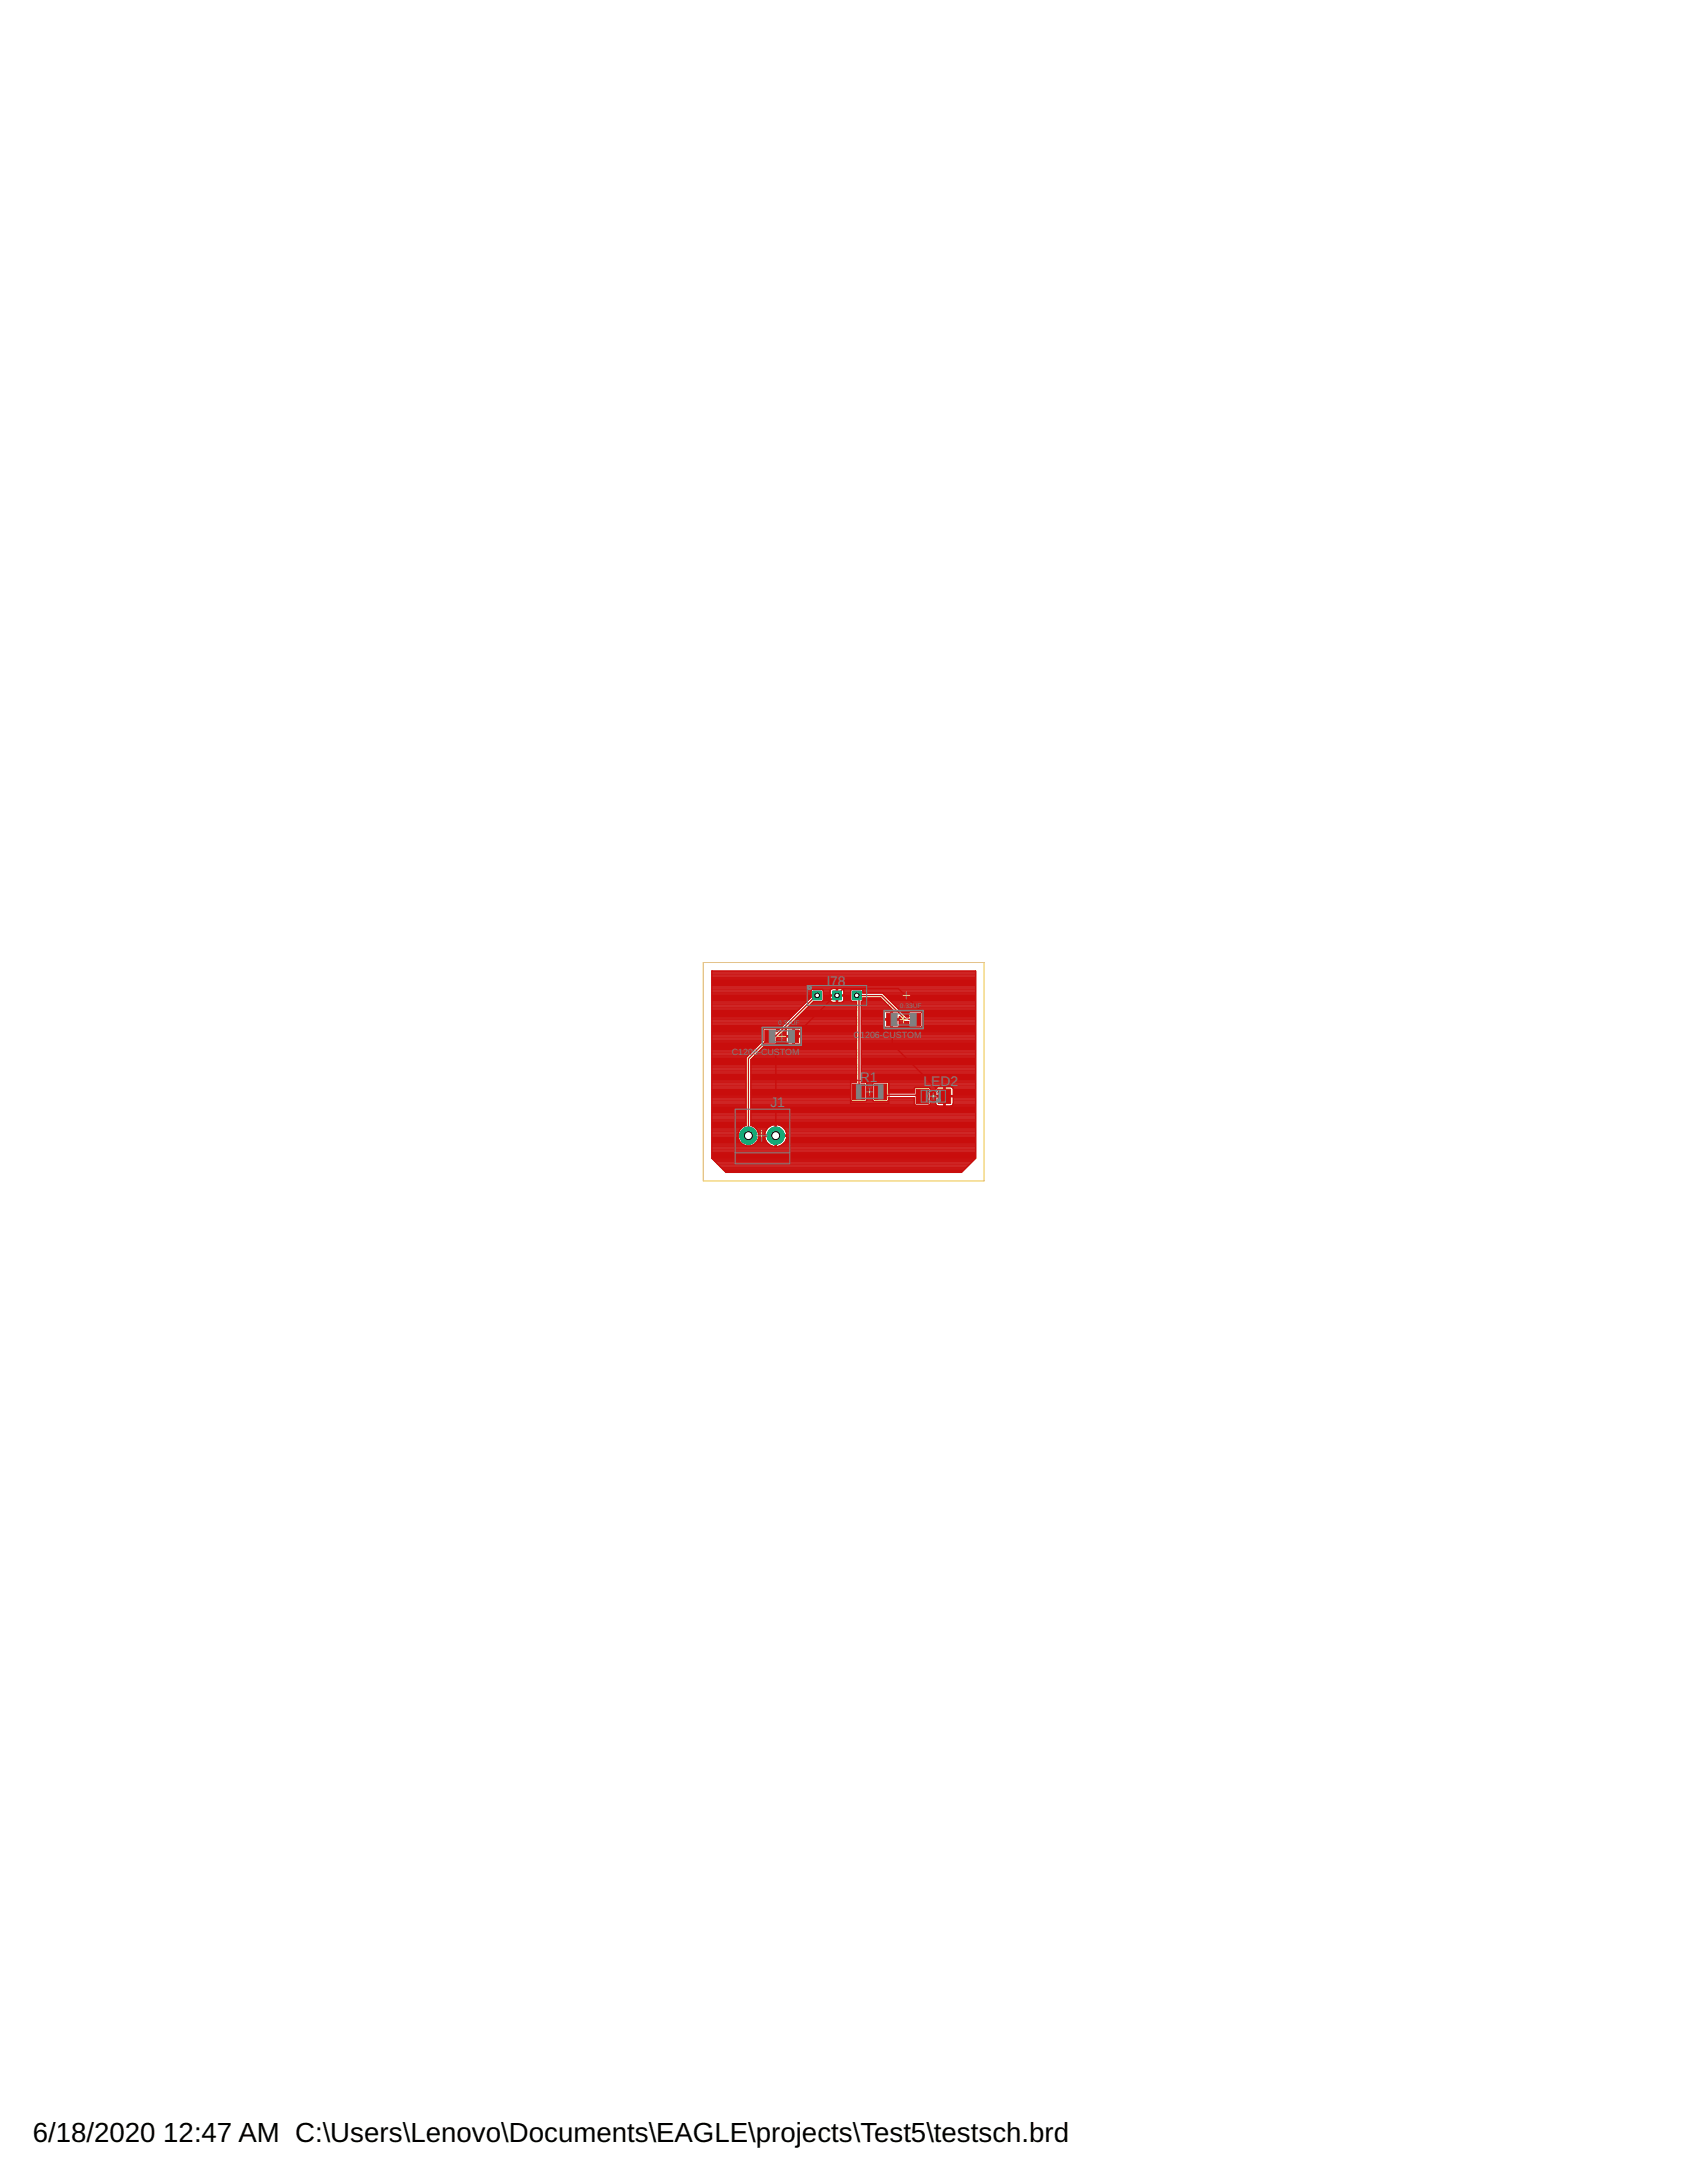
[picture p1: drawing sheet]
<svg xmlns="http://www.w3.org/2000/svg" width="216mm" height="279mm" viewBox="0 0 216 279" stroke-linecap="round" stroke-linejoin="round" font-family="sans-serif">
<defs><g id="words">
<g font-size="3.5">
<text x="4.2" y="274.2">6/18/2020</text>
<text x="20.9" y="274.2">12:47 AM C:\Users\Lenovo\Documents\EAGLE\projects\Test5\testsch.brd</text>
</g>
<g font-size="1.8" fill="#808080">
<text x="105.8" y="126.1">l78</text>
<text x="98.6" y="141.6">J</text>
<text x="99.5" y="141.6">1</text>
<text x="110" y="138.5">R1</text>
<text x="118.2" y="139">LED2</text>
</g>
<g font-size="1.1" fill="#808080">
<text x="93.7" y="135">C1206-CUSTOM</text>
<text x="109.2" y="132.8">C</text>
<text x="110.1" y="132.8">1206-CUSTOM</text>
</g>
<g font-size=".8" fill="#808080">
<text x="99.6" y="131.2">0.33UF</text>
<text x="115.2" y="129.1">0.33UF</text>
</g>
</g></defs>
<circle cx="99.3" cy="145.4" r="1.1" fill="#0dab76" stroke="#0dab76" stroke-width=".13"/>
<circle cx="99.3" cy="145.4" r=".51" fill="#fff" stroke="#000" stroke-width=".13"/>
<circle cx="95.8" cy="145.4" r="1.1" fill="#0dab76" stroke="#0dab76" stroke-width=".13"/>
<circle cx="95.8" cy="145.4" r=".51" fill="#fff" stroke="#000" stroke-width=".13"/>
<path d="M104 126.9h1.1v1.1h-1.1z" fill="#0dab76" stroke="#0dab76" stroke-width=".13"/>
<circle cx="104.6" cy="127.4" r=".3" fill="#fff" stroke="#000" stroke-width=".13"/>
<path d="M106.6 126.9h1.1v1.1h-1.1z" fill="#0dab76" stroke="#0dab76" stroke-width=".13"/>
<circle cx="107.1" cy="127.4" r=".3" fill="#fff" stroke="#000" stroke-width=".13"/>
<path d="M109.1 126.9h1.1v1.1h-1.1z" fill="#0dab76" stroke="#0dab76" stroke-width=".13"/>
<circle cx="109.6" cy="127.4" r=".3" fill="#fff" stroke="#000" stroke-width=".13"/>
<g fill="#c90d0c" stroke="#c90d0c" stroke-width=".13">
<path d="M117.2 139.4h1.6v1.8h-1.6z"/>
<path d="M120.1 139.4h1.6v1.8h-1.6z"/>
<path d="M109.1 138.7h1.6v2h-1.6z"/>
<path d="M111.9 138.7h1.6v2h-1.6z"/>
<path d="M97.9 131.8h1.3v1.7h-1.3z"/>
<path d="M100.9 131.8h1.3v1.7h-1.3z"/>
<path d="M113.5 129.7h1.3v1.6h-1.3z"/>
<path d="M116.5 129.7h1.3v1.6h-1.3z"/>
</g>
<g fill="none" stroke="#c90d0c" stroke-width=".17">
<path d="M91.1 131.5h8.8M91.1 124.3h33.8v24l-1.9 1.8h-30.1l-1.8-1.8zM91.1 138.5h4.4M91.1 129.3h11M91.1 130.6h9.8M91.1 131.6h6.6M91.1 133.7h6M91.1 140h4.4M91.1 139.8h4.4M91.1 139.7h4.4M91.1 139.6h4.4M91.1 139.5h4.4"/>
<path d="M91.1 139.4h4.4M91.1 139.2h4.4M91.1 139.1h4.4M91.1 139h4.4M91.1 138.9h4.4M91.1 138.7h4.4M91.1 138.6h4.4M91.1 138.4h4.4M91.1 138.3h4.4M91.1 138.2h4.4M91.1 138h4.4M91.1 137.9h4.4"/>
<path d="M91.1 137.8h4.4M91.1 137.7h4.4M91.1 137.5h4.4M91.1 137.4h4.4M91.1 137.3h4.4M91.1 137.2h4.4M91.1 137.1h4.4M91.1 136.9h4.4M91.1 136.8h4.4M91.1 136.7h4.4M91.1 136.6h4.4M91.1 136.5h4.4"/>
<path d="M91.1 136.3h4.4M91.1 136.2h4.4M91.1 136.1h4.4M91.1 136h4.4M91.1 135.9h4.4M91.1 135.7h4.4M91.1 135.6h4.4M91.1 135.5h4.4M91.1 135.4h4.4M91.1 135.3h4.5M91.1 135.1h4.6M91.1 135h4.7"/>
<path d="M91.1 134.9h4.8M91.1 134.8h5M91.1 134.7h5.1M91.1 134.5h5.2M91.1 134.4h5.3M91.1 134.3h5.4M91.1 134.2h5.6M91.1 134h5.7M91.1 133.9h5.8M91.1 133.8h5.9M91.1 133.6h6.2M91.1 133.5h6.3"/>
<path d="M91.1 133.3h6.4M91.1 133.2h6.5M91.1 133.1h6.5M91.1 133h6.5M91.1 132.8h6.5M91.1 132.7h6.5M91.1 132.6h6.5M91.1 132.5h6.5M91.1 132.4h6.5M91.1 132.2h6.5M91.1 132.1h6.5M91.1 132h6.5"/>
<path d="M91.1 131.9h6.5M91.1 131.8h6.5M91.1 131.4h8.9M91.1 131.3h9.1M91.1 131.2h9.2M91.1 131h9.3M91.1 130.9h9.4M91.1 130.8h9.5M91.1 130.7h9.7M91.1 130.5h9.9M91.1 130.3h10M91.1 130.2h10.1"/>
<path d="M91.1 130.1h10.3M91.1 130h10.4M91.1 129.8h10.5M91.1 129.7h10.6M91.1 129.6h10.8M91.1 129.5h10.9M91.1 129.2h11.1M91.1 129.1h11.2M91.1 129h11.3M91.1 128.9h11.5M91.1 128.8h11.6M91.1 128.6h11.7"/>
<path d="M91.1 128.5h11.8M91.1 128.4h11.9M91.1 128.3h12.1M91.1 128.1h12.2M91.1 128h12.3M91.1 127.9h12.4M91.1 127.8h12.6M91.1 127.7h12.7M91.1 127.6h12.7M91.1 127.4h12.7M91.1 127.3h12.7M91.1 127.2h12.7"/>
<path d="M91.1 127.1h12.7M91.1 127h12.7M91.1 126.8h12.7M91.1 126.7h12.7M91.1 126.6h15.3M91.1 126.5h33.8M91.1 126.3h33.8M91.1 126.2h33.8M91.1 126.1h33.8M91.1 126h33.8M91.1 125.9h33.8M91.1 125.8h33.8"/>
<path d="M91.1 125.6h33.8M91.1 125.5h33.8M91.1 125.4h33.8M91.1 125.3h33.8M91.1 125.1h33.8M91.1 125h33.8M91.1 124.9h33.8M91.1 124.8h33.8M91.1 124.7h33.8M91.1 124.5h33.8M91.1 124.4h33.8M95.5 135.4v8.6"/>
<path d="M96.1 135.6v8.5a1.3 1.3 0 0 1 1 1.5M96.1 140h12.8M96.1 139.8h12.8M96.1 139.7h12.8M96.1 139.6h12.8M96.1 139.5h12.8M96.1 139.4h12.8M96.1 139.2h12.8M96.1 139.1h12.8M96.1 139h12.8M96.1 138.9h12.8M96.1 138.7h12.8"/>
<path d="M96.1 138.6h12.8M96.1 138.4h13.5M96.1 138.3h13.5M96.1 138.2h13.5M96.1 138h13.5M96.1 137.9h13.5M96.1 137.8h13.5M96.1 137.7h13.5M96.1 137.5h13.5M96.1 137.4h13.5M96.1 137.3h13.5M96.1 137.2h13.5"/>
<path d="M96.1 137.1h13.5M96.1 136.9h13.5M96.1 136.8h13.5M96.1 136.7h13.5M96.1 136.6h13.5M96.1 136.5h13.5M96.1 136.3h13.5M96.1 136.2h13.5M96.1 136.1h13.5M96.1 136h13.5M96.1 135.9h13.5M96.1 135.7h13.5"/>
<path d="M96.1 135.6h13.5M96.2 135.5h13.4M96.3 135.4h13.3M96.4 135.3h13.2M96.6 135.1h13M96.7 135h12.9M96.8 134.9h12.8M96.9 134.8h12.7M97 134.7h12.6M97.2 134.5h12.4M97.3 134.4h12.3M97.4 134.3h12.2"/>
<path d="M97.5 134.2h12.1M97.6 131.7v1.5l-2.1 2.2M97.6 134h12M97.8 133.9h11.8M97.9 133.8h11.7M98 133.7h2.7M98 133.7l-1.9 1.9M99.3 131.6l.1 .1M99.4 133.6h1.2M99.4 132.9v.6l-.1 .2M99.4 132.9h.1M99.4 133.5h1.2"/>
<path d="M99.4 133.3h1.2M99.4 133.2h1.2M99.4 133.1h1.2M99.4 133h1.2M99.4 132h.1M99.4 131.9h.1M99.4 131.8h.3M99.5 132.8h1.1M99.6 132.7h1M99.7 132.6h1.8M99.8 131.6h-2l-.2 .1M99.8 132.5h.8"/>
<path d="M99.9 132.4h.7M100.1 132.2h.5M100.2 132.1h.4M100.3 132h.3M100.4 131.9h.2M100.5 131.8h.1M100.6 133.6v-.9h2l-.1 .9M100.8 131.5h.1M100.8 131.5h.7v2.3h-.6l-.3-.2M100.9 131.4h8.7M101 131.3h8.6M101.1 131.2h8.5"/>
<path d="M101.3 131h8.3M101.4 130.9h8.2M101.5 131.5h.1M101.5 131.6h.1M101.5 133.7h.1M101.5 133.6h.1M101.5 133.5h.1M101.5 133.3h.1M101.5 133.2h.1M101.5 133.1h.1M101.5 133h.1M101.5 132.8h.1"/>
<path d="M101.5 132.7h.1M101.5 132.5h.1M101.5 132.4h.1M101.5 132.2h.1M101.5 132.1h.1M101.5 132h.1M101.5 131.9h.1M101.5 131.8h.1M101.5 130.8h8.1M101.6 130.7h8M101.6 132.6h8M101.7 130.6h7.9"/>
<path d="M101.9 130.5h7.7M102 130.3h7.6M102.1 130.2h7.5M102.2 130.1h7.4M102.3 131.5h7.3M102.3 130h7.3M102.4 133.7h7.2M102.5 129.8h7.1M102.5 131.6h7.1M102.5 131.6l-.2-.1h-.7v2.3h.7l.2-.2M102.5 131.6l.1 1h-2v-.9l-1.2 1.2M102.5 133.6h7.1"/>
<path d="M102.5 131.8h7.1M102.6 133.5h7M102.6 133.3h7M102.6 133.2h7M102.6 133.1h7M102.6 133h7M102.6 132.8h7M102.6 132.7h7M102.6 132.5h7M102.6 132.4h7M102.6 132.2h7M102.6 132.1h7"/>
<path d="M102.6 132h7M102.6 131.9h7M102.6 129.7h7M102.7 129.6h6.9M102.8 129.5h6.8M103 129.3h6.6M103.1 129.2h6.5M103.2 129.1h6.4M103.3 129h6.3M103.4 128.9h6.2M103.5 128.8h6.1M103.7 128.6h5.9"/>
<path d="M103.8 128.5h5.8M103.9 128.4h5.7M104 128.3h2.4M104.6 127.4h-.1l-5.2 5.2-.8 .1-2.7 2.8v9.9M105.3 128.1h1M105.3 126.7h1M105.4 128.1l-.2 .1h-1.1l-3.4 3.4 .1-.1M105.4 128.1v-1.3l-.2-.2h-1.3l-.1 .2v.8l-4.4 4.4v-.3M105.4 128h.8M105.4 127.9h.8M105.4 127.8h.8M105.4 127.7h.8"/>
<path d="M105.4 127.6h.8M105.4 127.4h1.6M105.4 127.3h.8M105.4 127.2h.8M105.4 127.1h.8M105.4 127h.8M105.4 126.8h.8M106.4 126.6l-.2 .2v.5h1.8v-.5l-.1-.2M106.4 126.6l.6-.1v1.8h-.5l-.2-.1-.1-.7h1.8v.5l-.2 .3M107 128.3h.2M107 128.1h.2M107 128h.2"/>
<path d="M107 127.9h.2M107 127.8h.2M107 127.7h.2M107 127.6h.2M107 127.3h.2M107 127.2h.2M107 127.1h.2M107 127h.2M107 126.8h.2M107 126.7h.2M107 126.6h.2M107.2 127.4h1.7"/>
<path d="M107.8 128.3h1.8M107.9 126.6l-.7-.1v1.8h.6M107.9 126.6h17M107.9 128.1h1.1M108 126.7h.9M108 128h.9M108 127.9h.9M108 127.8h.9M108 127.7h.9M108 127.6h.9M108 127.3h.9M108 127.2h.9"/>
<path d="M108 127.1h.9M108 127h.9M108 126.8h.9M108.9 128.1l.1 .1h.6v10.3h-13.5M108.9 128.1v-1.3l.1-.2h1.3l.1 .2v.3h2.5l3.1 3.1h.3v-.6l.1-.1h1.5M109 138.5l-.1 .1v2.2l.1 .2h1.8l.1-.2v-2.2M110.2 131.5h3M110.2 130.6h5.3M110.2 131.6h14.7M110.2 133.7h14.7M110.2 138.4h14.7M110.2 138.3h14.7"/>
<path d="M110.2 138.2h14.7M110.2 138h14.7M110.2 137.9h14.7M110.2 137.8h14.7M110.2 137.7h14.7M110.2 137.5h14.7M110.2 137.4h14.7M110.2 137.3h14.7M110.2 137.2h14.7M110.2 137.1h14.7M110.2 136.9h14.7M110.2 136.8h14.7"/>
<path d="M110.2 136.7h14.7M110.2 136.6h14.7M110.2 136.5h14.7M110.2 136.3h14.7M110.2 136.2h14.7M110.2 136.1h14.7M110.2 136h14.7M110.2 135.9h14.7M110.2 135.7h14.7M110.2 135.6h14.7M110.2 135.5h14.7M110.2 135.4h14.7"/>
<path d="M110.2 135.3h14.7M110.2 135.1h14.7M110.2 135h14.7M110.2 134.9h14.7M110.2 134.8h14.7M110.2 134.7h14.7M110.2 134.5h14.7M110.2 134.4h14.7M110.2 134.3h14.7M110.2 134.2h14.7M110.2 134h14.7M110.2 133.9h14.7"/>
<path d="M110.2 133.8h14.7M110.2 133.6h14.7M110.2 133.5h14.7M110.2 133.3h14.7M110.2 133.2h14.7M110.2 133.1h14.7M110.2 133h14.7M110.2 132.8h14.7M110.2 132.7h14.7M110.2 132.6h14.7M110.2 132.5h14.7M110.2 132.4h14.7"/>
<path d="M110.2 132.2h14.7M110.2 132.1h14.7M110.2 132h14.7M110.2 131.9h14.7M110.2 131.8h14.7M110.2 131.4h3M110.2 131.3h2.9M110.2 131.2h2.9M110.2 131h2.9M110.2 130.9h2.9M110.2 130.8h2.9M110.2 130.7h2.9"/>
<path d="M110.2 130.5h3.8M110.2 130.3h2.9M110.2 130.2h2.9M110.2 130.1h2.9M110.2 130h2.9M110.2 129.8h2.9M110.2 129.7h2.9M110.2 129.6h3M110.2 129.5h3M110.2 129.2h4M110.2 129.1h3.9M110.2 129h3.8"/>
<path d="M110.2 128.9h3.7M110.2 128.8h3.5M110.2 128.6h3.4M110.2 128.5h3.3M110.2 128.4h3.2M110.2 128.3h3.1M110.3 128.1h2.8M110.4 126.7h14.5M110.4 128.1l-.2 .1v10.3h14.7M110.4 128.1v-.4h2.3l1.6 1.6h-4.1M110.4 128h2.6M110.4 127.9h2.5"/>
<path d="M110.4 127.8h2.4M110.4 127.1h14.5M110.4 127h14.5M110.4 126.8h14.5M110.8 138.5l.1 .1M110.9 138.6h.8M110.9 140h.8M110.9 139.8h.8M110.9 139.7h.8M110.9 139.6h.8M110.9 139.5h.8M110.9 139.4h.8"/>
<path d="M110.9 139.2h.8M110.9 139.1h.8M110.9 139h.8M110.9 138.9h.8M110.9 138.7h.8M111.8 138.5l-.1 .1v2.2l.1 .2h1.8l.1-.2v-.3h3.3v.8l.1 .1h1.8l.2-.1v-2l-.2-.1h-1.8l-.1 .1v.6h-3.3v-1.3l-.1-.1M112.7 139.7h.1l.5 .5h4.7v.1M113 127.2h11.9M113.1 130.6l.1 .8M113.2 131.4l.2 .2M113.2 127.3h11.7M113.3 127.4h11.6"/>
<path d="M113.4 127.6h11.5M113.4 129.3l-.2 .3-.1 .8h2v-.3l.6 .7h.6v.6l.1 .1h1.5l.1-.1v-1.8M113.5 127.7h11.4M113.6 127.8h11.3M113.7 138.6h11.2M113.7 139.8h3.3M113.7 139.7h3.3M113.7 139.6h3.3M113.7 139.5h3.3M113.7 139.4h3.3M113.7 139.2h3.4M113.7 139.1h6.2"/>
<path d="M113.7 139h11.2M113.7 138.9h11.2M113.7 138.7h11.2M113.7 127.9h11.2M113.9 128h11M114 128.1h10.9M114 131.5h10.9M114 129.3v2.3M114 131.4h.2M114 131.3h.2M114 131.2h.2M114 131h.2"/>
<path d="M114 130.9h.2M114 130.8h.2M114 130.7h.2M114 130.3h.2M114 130.2h.2M114 130.1h.2M114 130h.2M114 129.8h.2M114 129.7h.2M114 129.6h.2M114 129.5h.2M114.1 128.3h10.8"/>
<path d="M114.1 130.5l.1 .1M114.2 129.3v4.3l6.7 6.7M114.2 130.5h1.2M114.2 128.4h10.7M114.4 128.5h10.5M114.5 128.6h10.4M114.6 128.8h10.3M114.7 128.9h10.2M114.8 129h10.1M115 129.1h9.9M115.1 131.4l-.3 .2M115.1 131.4h1.2"/>
<path d="M115.1 129.2h9.8M115.1 130.6v.8M115.1 131.3h1.2M115.1 131.2h1.2M115.1 131h1.2M115.1 130.9h1.2M115.1 130.8h1.2M115.1 130.7h.6M115.1 130.3h.2M115.1 130.2h.1M115.2 129.3h9.7M115.3 129.5h1.1"/>
<path d="M115.4 129.6h.9M115.6 129.7h.7M115.7 129.8h.6M115.8 130h.5M115.9 130.1h.4M117.2 130.5h-1.3l-3.1-3.1h-3.2h.3v12.3M117.9 129.5h7M118 131.5l.2-.1v-1.7l-3.2-3.2h-7.1l-.8 .9-.1-.1-5.3 5.3-.1 .1-2.3 2.3v10.4M118 131.4h6.9M118 130.6h6.9M118 131.3h6.9M118 131.2h6.9"/>
<path d="M118 131h6.9M118 130.9h6.9M118 130.8h6.9M118 130.7h6.9M118 130.5h6.9M118 130.3h6.9M118 130.2h6.9M118 130.1h6.9M118 130h6.9M118 129.8h6.9M118 129.7h6.9M118 129.6h6.9"/>
<path d="M119 139.2h.8M119.1 140h.6M119.1 139.8h.6M119.1 139.7h.6M119.1 139.6h.6M119.1 139.5h.6M119.1 139.4h.6M119.7 139.4v.8h2.3v-.8M119.7 139.4l.3-.3h.8v2.4h-.8M120.8 140h.1M120.8 139.8h.1M120.8 139.7h.1"/>
<path d="M120.8 139.6h.1M120.8 139.5h.1M120.8 139.4h.1M120.8 139.2h.1M120.8 139.1h.1M121.8 139.1h-.9v2.4h.9M121.8 139.1l.2 .3M121.8 139.1h3.1M121.9 139.2h3M122 139.4h2.9M122 140h2.9M122 139.8h2.9"/>
<path d="M122 139.7h2.9M122 139.6h2.9M122 139.5h2.9M91.1 145.2h3.4M91.1 143.9h4.4M91.1 148.3h33.7M91.1 148.1h33.8M91.1 148h33.8M91.1 147.9h33.8M91.1 147.8h33.8M91.1 147.7h33.8M91.1 147.5h33.8"/>
<path d="M91.1 147.4h33.8M91.1 147.3h33.8M91.1 147.2h33.8M91.1 147.1h33.8M91.1 146.9h33.8M91.1 146.8h33.8M91.1 146.7h7.7M91.1 146.6h4.2M91.1 146.5h3.9M91.1 146.3h3.8M91.1 146.2h3.7M91.1 146.1h3.6"/>
<path d="M91.1 146h3.5M91.1 145.9h3.5M91.1 145.7h3.4M91.1 145.6h3.4M91.1 145.5h3.4M91.1 145.4h3.4M91.1 145.1h3.4M91.1 145h3.4M91.1 144.9h3.5M91.1 144.8h3.5M91.1 144.7h3.5M91.1 144.5h3.6"/>
<path d="M91.1 144.4h3.8M91.1 144.3h3.9M91.1 144.2h4.1M91.1 144h4.4M91.1 143.8h4.4M91.1 143.7h4.4M91.1 143.6h4.4M91.1 143.4h4.4M91.1 143.3h4.4M91.1 143.2h4.4M91.1 143.1h4.4M91.1 143h4.4"/>
<path d="M91.1 142.8h4.4M91.1 142.7h4.4M91.1 142.6h4.4M91.1 142.5h4.4M91.1 142.4h4.4M91.1 142.2h4.4M91.1 142.1h4.4M91.1 142h4.4M91.1 141.9h4.4M91.1 141.8h4.4M91.1 141.6h4.4M91.1 141.5h4.4"/>
<path d="M91.1 141.4h4.4M91.1 141.3h4.4M91.1 141.2h4.4M91.1 141h4.4M91.1 140.9h4.4M91.1 140.8h4.4M91.1 140.7h4.4M91.1 140.5h4.4M91.1 140.4h4.4M91.1 140.3h4.4M91.1 140.2h4.4M91.1 140.1h4.4"/>
<path d="M91.2 148.4h33.5M91.4 148.5h33.2M91.5 148.6h33M91.6 148.7h32.8M91.7 148.9h32.5M91.8 149h32.3M91.9 149.1h32.1M92.1 149.2h31.8M92.2 149.4h31.6M92.3 149.5h31.3M92.4 149.6h31.1M92.5 149.7h30.9"/>
<path d="M92.7 149.8h30.6M92.8 149.9h30.4M94.5 145.6l.2 .5M94.7 146.1a1.35 1.35 0 0 0 2.2 0M95.5 144a1.33 1.33 0 0 0-1 1.6M96.1 143.9h28.8M96.1 144h2.6M96.1 143.8h28.8M96.1 143.7h28.8M96.1 143.6h28.8M96.1 143.4h28.8M96.1 143.3h28.8"/>
<path d="M96.1 143.2h28.8M96.1 143.1h28.8M96.1 143h28.8M96.1 142.8h28.8M96.1 142.7h28.8M96.1 142.6h28.8M96.1 142.5h28.8M96.1 142.4h28.8M96.1 142.2h28.8M96.1 142.1h28.8M96.1 142h28.8M96.1 141.9h28.8"/>
<path d="M96.1 141.8h28.8M96.1 141.6h28.8M96.1 141.5h23.9M96.1 141.4h21M96.1 141.3h20.9M96.1 141.2h20.9M96.1 141h20.9M96.1 140.9h12.9M96.1 140.8h12.8M96.1 140.7h12.8M96.1 140.5h12.8M96.1 140.4h12.8"/>
<path d="M96.1 140.3h12.8M96.1 140.2h12.8M96.1 140.1h12.8M96.3 146.6h2.3M96.4 144.2h2.1M96.5 146.5h1.9M96.6 144.3h1.7M96.7 146.3h1.6M96.7 144.4h1.5M96.8 146.2h1.3M96.8 144.5h1.3M96.9 146.1h1.2"/>
<path d="M96.9 144.7h1.1M96.9 146h1.1M97 144.8h1M97 145.9h.9M97 144.9h.9M97 145.7h.9M97.1 145h.8M97.1 145.2h27.8M97.1 145.6l-.2 .5M97.1 145.6h.8M97.1 145.5h.8M97.1 145.4h2.1"/>
<path d="M97.1 145.1h.8M97.9 145.2v.1M97.9 145.4v.1M97.9 145.4h2.8M97.9 145.5l.2 .6M97.9 145v.2M98.1 146.1l.4 .5M99.2 143.9a1.45 1.45 0 0 0-1.3 1.1M99.2 143.9v2.9l-.7-.2M99.2 146.7h.2M99.2 146.6h.2M99.2 146.5h.2"/>
<path d="M99.2 146.3h.2M99.2 146.2h.2M99.2 146.1h.2M99.2 146h.2M99.2 145.9h.2M99.2 145.7h.2M99.2 145.6h.2M99.2 145.5h.2M99.2 145.1h.2M99.2 145h.2M99.2 144.9h.2M99.2 144.8h.2"/>
<path d="M99.2 144.7h.2M99.2 144.5h.2M99.2 144.4h.2M99.2 144.3h.2M99.2 144.2h.2M99.2 144h.2M99.4 143.9v2.9l.6-.2 .5-.5M99.4 145.4h25.5M99.4 143.9a1.45 1.45 0 0 1 1.3 1.1M99.7 146.7h25.2M99.8 144h25.1M100 146.6h24.9"/>
<path d="M100.1 144.2h24.8M100.2 146.5h24.7M100.2 144.3h24.7M100.3 146.3h24.6M100.4 144.4h24.5M100.4 146.2h24.5M100.4 144.5h24.5M100.5 146.1h24.4M100.5 144.7h24.4M100.6 146h24.3M100.6 144.8h24.3M100.6 145.9h24.3"/>
<path d="M100.6 144.9h24.3M100.6 145.7h24.3M100.7 145v.2M100.7 145.6h24.2M100.7 145h24.2M100.7 145.5l-.2 .6M100.7 145.2v.1M100.7 145.4v.1M100.7 145.5h24.2M100.7 145.1h24.2M110.8 140.9h1M110.9 140.8h.8"/>
<path d="M110.9 140.7h.8M110.9 140.5h.8M110.9 140.4h.8M110.9 140.3h.8M110.9 140.2h.8M110.9 140.1h.8M113.6 140.9h3.4M113.7 140.8h3.3M113.7 140.7h3.3M113.7 140.5h3.3M119 141.4h.8M119.1 141.3h.6"/>
<path d="M119.1 141.2h.6M119.1 141h.6M119.1 140.9h.6M119.1 140.8h.6M119.1 140.7h.6M119.1 140.5h.6M119.1 140.4h.6M119.1 140.3h1.7M119.1 140.2h.6M119.1 140.1h.6M120 141.5l-.3-.3v-.8h2.3v.8l-.2 .3M120.8 141.5h.1"/>
<path d="M120.8 141.4h.1M120.8 141.3h.1M120.8 141.2h.1M120.8 141h.1M120.8 140.9h.1M120.8 140.8h.1M120.8 140.7h.1M120.8 140.5h.1M120.8 140.4h.1M120.8 140.2h.1M120.8 140.1h.1M120.9 140.3h4"/>
<path d="M121.8 141.5h3.1M121.9 141.4h3M122 141.3h2.9M122 141.2h2.9M122 141h2.9M122 140.9h2.9M122 140.8h2.9M122 140.7h2.9M122 140.5h2.9M122 140.4h2.9M122 140.2h2.9M122 140.1h2.9"/>
</g>
<circle cx="99.3" cy="145.4" r="1.1" fill="#0dab76" stroke="#0dab76" stroke-width=".13"/>
<circle cx="99.3" cy="145.4" r=".51" fill="#fff" stroke="#000" stroke-width=".13"/>
<circle cx="95.8" cy="145.4" r="1.1" fill="#0dab76" stroke="#0dab76" stroke-width=".13"/>
<circle cx="95.8" cy="145.4" r=".51" fill="#fff" stroke="#000" stroke-width=".13"/>
<path d="M104 126.9h1.1v1.1h-1.1z" fill="#0dab76" stroke="#0dab76" stroke-width=".13"/>
<circle cx="104.6" cy="127.4" r=".3" fill="#fff" stroke="#000" stroke-width=".13"/>
<path d="M106.6 126.9h1.1v1.1h-1.1z" fill="#0dab76" stroke="#0dab76" stroke-width=".13"/>
<circle cx="107.1" cy="127.4" r=".3" fill="#fff" stroke="#000" stroke-width=".13"/>
<path d="M109.1 126.9h1.1v1.1h-1.1z" fill="#0dab76" stroke="#0dab76" stroke-width=".13"/>
<circle cx="109.6" cy="127.4" r=".3" fill="#fff" stroke="#000" stroke-width=".13"/>
<path d="M97.6 131.7h4.9v1.9h-4.9zM108.8 138.3h5v2.9h-5zM113.2 129.5h4.9v2h-4.9z" fill="none" stroke="#c90d0c" stroke-width=".13"/>
<g fill="none" stroke="#808080" stroke-width=".13">
<path d="M99 131.9h2.1M99 133.3h2.1M103.3 126.1h7.6v2.6h-7.6zM114.6 129.8h2.1M114.6 131.2h2.1M117.9 139.6h3.1v1.5h-3.1zM94.1 142h7v6.9h-7zM94.1 147.6h7"/>
<circle cx="119.5" cy="140.3" r=".74"/>
</g>
<g fill="#808080" stroke="#808080" stroke-width=".13">
<path d="M119.3 140.2h.2v.2h-.2z"/>
<path d="M119.9 140.8h.2v.2h-.2z"/>
<path d="M119.9 140.8h.3v.2h-.3z"/>
<path d="M120.2 139.8h.1v1.2h-.1z"/>
<path d="M120.2 139.6h.1v.2h-.1z"/>
<path d="M118.6 139.8v1.2z"/>
<path d="M118.6 139.6v.2z"/>
<path d="M109.6 138.8h.6v1.9h-.6z"/>
<path d="M112.4 138.8h.6v1.9h-.6z"/>
<path d="M100.9 131.8h.8v1.7h-.8z"/>
<path d="M98.4 131.8h.8v1.7h-.8z"/>
<path d="M116.5 129.7h.7v1.6h-.7z"/>
<path d="M114 129.7h.8v1.6h-.8z"/>
</g>
<path d="M97.6 131.5h4.9v2.3h-4.9zM113.2 129.3h4.9v2.3h-4.9z" fill="none" stroke="#808080" stroke-width=".21"/>
<path d="M110.2 138.9h2.2M110.2 140.6h2.2" fill="none" stroke="#808080" stroke-width=".17"/>
<path d="M103.4 126.3l.3-.1 .1 .1v.3l-.1 .1-.3-.1v-.2h.1l.1-.1 .1 .1-.1 .1-.1-.1h-.1z" fill-rule="evenodd" fill="#808080" stroke="#808080" stroke-width=".13"/>
<path d="M99.5 132.7h1.1M100.1 132.1v1.1M110.8 139.7h1M111.3 139.3v.9M115.1 130.5h1.1M115.5 127.4h.9M115.6 130v1M116 127v.8M119.4 139.9v.8M96.8 145.4h1.4M97.5 144.6v1.5M119 140.3h.9" fill="none" stroke="#afd134" stroke-width=".13"/>
<path d="M90 123.2h35.9v28h-35.9z" fill="none" stroke="#eec643" stroke-width=".13"/>
<use href="#words"/>
</svg>
